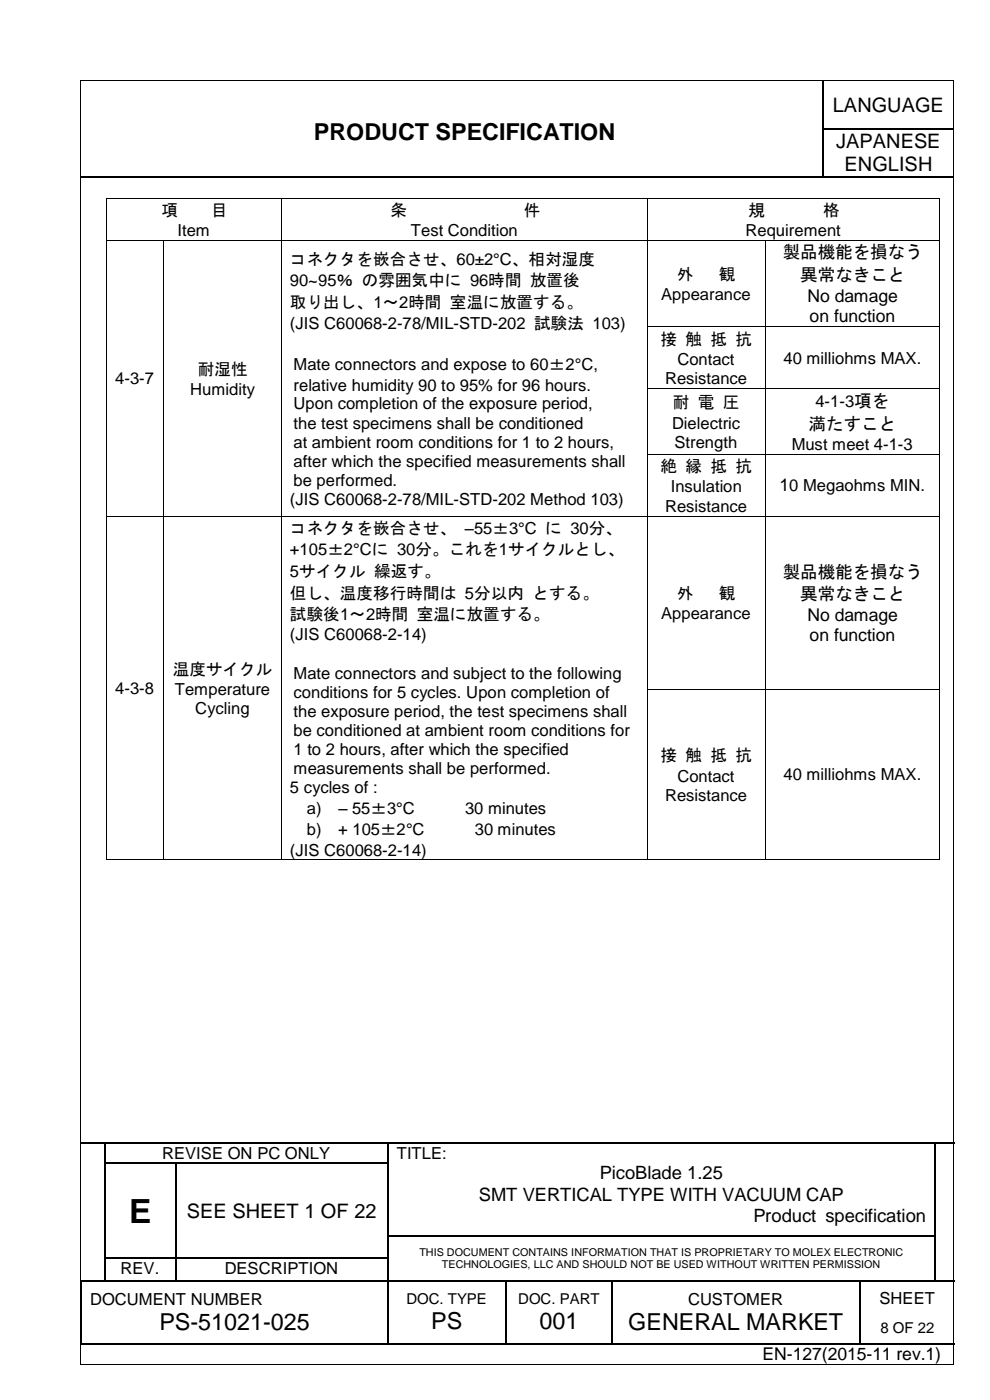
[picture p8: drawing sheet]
<svg xmlns="http://www.w3.org/2000/svg" width="210mm" height="297mm" viewBox="0 0 210 297" stroke-linecap="round" stroke-linejoin="round" font-family="sans-serif">
<defs><g id="words">
<text font-size="7.1" x="27.4" y="259.4">E</text>
<g font-size="5">
<text x="66.6" y="29.6">PRODUCT SPECIFICATION</text>
<text x="91.4" y="282">PS</text>
<text x="114.4" y="282">001</text>
<text x="33.8" y="282.2">PS-51021-025</text>
<text x="133.2" y="282.2">GENERAL MARKET</text>
</g>
<g font-size="4.2">
<text x="176.6" y="23.7">LANGUAGE</text>
<text x="177.3" y="31.5">JAPANESE</text>
<text x="179.1" y="36.3">ENGLISH</text>
<text x="39.6" y="258.4">SEE SHEET 1 OF 22</text>
</g>
<g font-size="3.9">
<text x="127.2" y="250.2">PicoBlade 1.25</text>
<text x="101.5" y="254.7">SMT VERTICAL TYPE WITH VACUUM CAP</text>
<text x="159.7" y="259.2">Product specification</text>
</g>
<g font-size="3.7">
<text x="165.9" y="54.8">製品機能を損なう</text>
<text x="169.7" y="59.7">異常なきこと</text>
<text x="171.2" y="64.1">No damage</text>
<text x="171.7" y="68.4">on function</text>
<text x="171.4" y="91.2">満たすこと</text>
<text x="165.3" y="104.2">10 Megaohms MIN.</text>
<text x="165.9" y="122.5">製品機能を損なう</text>
<text x="169.7" y="127.4">異常なきこと</text>
<text x="171.2" y="131.8">No damage</text>
<text x="171.7" y="136.1">on function</text>
<text x="161.6" y="288.6">EN-127(2015-11 rev.1)</text>
</g>
<g font-size="3.5">
<text x="34.2" y="45.9">項</text>
<text x="44.8" y="45.9">目</text>
<text x="82.8" y="45.9">条</text>
<text x="111" y="45.9">件</text>
<text x="158.7" y="45.9">規</text>
<text x="174.5" y="45.9">格</text>
<text x="37.6" y="50.1">Item</text>
<text x="87.1" y="50.1">Test Condition</text>
<text x="158.1" y="50.1">Requirement</text>
<text x="61.5" y="56.1">コネクタを嵌合させ、60±2°C、相対湿度</text>
<text x="143.5" y="59.4">外</text>
<text x="152.4" y="59.4">観</text>
<text x="61.5" y="60.7">90~95％ の雰囲気中に 96時間 放置後</text>
<text x="61.5" y="65.3">取り出し、1～2時間 室温に放置する。</text>
<text x="140.2" y="63.7">Appearance</text>
<text x="61.5" y="69.9">(JIS C60068-2-78/MIL-STD-202 試験法 103)</text>
<text x="140" y="73.1">接 触 抵 抗</text>
<text x="143.6" y="77.4">Contact</text>
<text x="166.1" y="77.1">40 milliohms MAX.</text>
<text x="24.4" y="81.5">4-3-7</text>
<text x="40.4" y="83.8">Humidity</text>
<text x="41.9" y="79.5">耐湿性</text>
<text x="62.2" y="78.5">Mate connectors and expose to 60±2°C,</text>
<text x="62.2" y="82.9">relative humidity 90 to 95% for 96 hours.</text>
<text x="141" y="81.5">Resistance</text>
<text x="62.2" y="86.9">Upon completion of the exposure period,</text>
<text x="142.6" y="86.7">耐 電 圧</text>
<text x="172.9" y="86.3">4-1-3項を</text>
<text x="62.2" y="90.9">the test specimens shall be conditioned</text>
<text x="62.2" y="95">at ambient room conditions for 1 to 2 hours,</text>
<text x="142.5" y="90.9">Dielectric</text>
<text x="143" y="95">Strength</text>
<text x="167.8" y="95.5">Must meet 4-1-3</text>
<text x="62.2" y="99.1">after which the specified measurements shall</text>
<text x="140.1" y="100.2">絶 縁 抵 抗</text>
<text x="61.5" y="107.2">(JIS C60068-2-78/MIL-STD-202 Method 103)</text>
<text x="62.2" y="103.1">be performed.</text>
<text x="142.2" y="104.5">Insulation</text>
<text x="61.5" y="113.2">コネクタを嵌合させ、 –55±3°C に 30分、</text>
<text x="141" y="108.5">Resistance</text>
<text x="61.5" y="117.8">+105±2°Cに 30分。これを1サイクルとし、</text>
<text x="61.5" y="122.4">5サイクル 繰返す。</text>
<text x="61.5" y="127">但し、温度移行時間は 5分以内 とする。</text>
<text x="61.5" y="131.5">試験後1～2時間 室温に放置する。</text>
<text x="140.2" y="131.4">Appearance</text>
<text x="143.5" y="127.1">外</text>
<text x="152.4" y="127.1">観</text>
<text x="61.5" y="135.8">(JIS C60068-2-14)</text>
<text x="36.6" y="143.2">温度サイクル</text>
<text x="62.2" y="144">Mate connectors and subject to the following</text>
<text x="24.4" y="147.2">4-3-8</text>
<text x="37.1" y="147.5">Temperature</text>
<text x="62.2" y="148">conditions for 5 cycles. Upon completion of</text>
<text x="41.4" y="151.5">Cycling</text>
<text x="62.2" y="152.1">the exposure period, the test specimens shall</text>
<text x="62.2" y="156.1">be conditioned at ambient room conditions for</text>
<text x="62.2" y="160.2">1 to 2 hours, after which the specified</text>
<text x="140" y="161.5">接 触 抵 抗</text>
<text x="62.2" y="164.2">measurements shall be performed.</text>
<text x="143.6" y="165.8">Contact</text>
<text x="166.1" y="165.5">40 milliohms MAX.</text>
<text x="61.5" y="168.3">5 cycles of :</text>
<text x="65" y="172.7">a)</text>
<text x="71.7" y="172.7">– 55±3°C</text>
<text x="98.6" y="172.7">30 minutes</text>
<text x="141" y="169.9">Resistance</text>
<text x="65" y="177.2">b)</text>
<text x="71.7" y="177.2">+ 105±2°C</text>
<text x="100.7" y="177.2">30 minutes</text>
<text x="61.5" y="181.6">(JIS C60068-2-14)</text>
<text x="34.4" y="245.8">REVISE ON PC ONLY</text>
<text x="84.1" y="245.8">TITLE:</text>
<text x="25.6" y="270.4">REV.</text>
<text x="47.6" y="270.4">DESCRIPTION</text>
<text x="19.1" y="276.8">DOCUMENT NUMBER</text>
<text x="145.9" y="276.8">CUSTOMER</text>
<text x="186.5" y="276.6">SHEET</text>
</g>
<g font-size="3.2">
<text x="86.2" y="276.7">DOC. TYPE</text>
<text x="109.9" y="276.7">DOC. PART</text>
<text x="186.6" y="282.8">8 OF 22</text>
</g>
<g font-size="2.3">
<text x="88.9" y="266.5">THIS DOCUMENT CONTAINS INFORMATION THAT IS PROPRIETARY TO MOLEX ELECTRONIC</text>
<text x="93.7" y="269.1">TECHNOLOGIES, LLC AND SHOULD NOT BE USED WITHOUT WRITTEN PERMISSION</text>
</g>
</g></defs>
<g fill="none" stroke="#000" stroke-width=".25">
<path d="M174.6 17.1v10.2M17.2 37.5h157.2M174.6 27.5v9.9M174.7 27.4h27.4M174.7 37.5h27.4M17.2 242.4h4.9M22.2 242.6v4M22.2 246.9v4.8M22.2 252v4.9M22.2 257.1v4.9M22.3 242.4h59.8M22.3 246.8h14.8"/>
<path d="M37.2 246.9v4.8M37.2 252v4.9M37.2 257.1v4.9M37.3 246.8h44.8M82.2 242.6v4M82.2 246.9v4.8M82.2 252v4.9M82.2 257.1v4.9M82.4 242.4h115.7M198.2 242.6v4M198.2 246.9v4.8M198.2 252v4.9"/>
<path d="M198.2 257.1v4.9M198.4 242.4h4M17.2 271.9v13M17.6 271.8h4.5M22.2 262.3v4.6M22.2 267.1v4.6M22.3 267h14.8M22.3 271.8h14.8M37.2 262.3v4.6M37.2 267.1v4.6M37.3 267h44.8M37.3 271.8h44.8"/>
<path d="M82.2 262.3v4.6M82.2 267.1v4.6M82.2 271.9v13M82.4 262.2h115.7M82.4 271.8h24.7M107.2 271.9v13M107.3 271.8h22.3M129.7 271.9v13M129.9 271.8h52.2M182.2 271.9v13M182.4 271.8h15.7M198.2 262.3v4.6"/>
<path d="M198.2 267.1v4.6M198.4 271.8h4M17.3 285.1h64.8M82.4 285.1h24.7M107.3 285.1h22.3M129.9 285.1h52.2M182.4 285.1h20"/>
</g>
<g fill="#000">
<path d="M17 16.9h.2v.2h-.2z" fill-rule="evenodd"/>
<path d="M17 16.9h.2v.2h-.2z" fill-rule="evenodd"/>
<path d="M202.1 16.9h.2v.2h-.2z" fill-rule="evenodd"/>
<path d="M202.1 16.9h.2v.2h-.2z" fill-rule="evenodd"/>
<path d="M174.4 27.3h.3v.2h-.3z" fill-rule="evenodd"/>
<path d="M174.4 37.4h.3v.2h-.3z" fill-rule="evenodd"/>
<path d="M22.4 42.1h.2v.2h-.2z" fill-rule="evenodd"/>
<path d="M22.4 42.1h.2v.2h-.2z" fill-rule="evenodd"/>
<path d="M22.4 50.9h.2v.2h-.2z" fill-rule="evenodd"/>
<path d="M34.6 50.9h.2v.2h-.2z" fill-rule="evenodd"/>
<path d="M59.6 42.1h.2v.2h-.2z" fill-rule="evenodd"/>
<path d="M59.6 50.9h.2v.2h-.2z" fill-rule="evenodd"/>
<path d="M137.1 42.1h.2v.2h-.2z" fill-rule="evenodd"/>
<path d="M137.1 50.9h.2v.2h-.2z" fill-rule="evenodd"/>
<path d="M162.2 50.9h.1v.2h-.1z" fill-rule="evenodd"/>
<path d="M199.1 42.1h.2v.2h-.2z" fill-rule="evenodd"/>
<path d="M199.1 42.1h.2v.2h-.2z" fill-rule="evenodd"/>
<path d="M199.1 50.9h.2v.2h-.2z" fill-rule="evenodd"/>
<path d="M22.4 69.3h.2v.1h-.2z" fill-rule="evenodd"/>
<path d="M34.6 69.3h.2v.1h-.2z" fill-rule="evenodd"/>
<path d="M59.6 69.3h.2v.1h-.2z" fill-rule="evenodd"/>
<path d="M137.1 69.3h.2v.1h-.2z" fill-rule="evenodd"/>
<path d="M162.2 69.3h.1v.1h-.1z" fill-rule="evenodd"/>
<path d="M199.1 69.3h.2v.1h-.2z" fill-rule="evenodd"/>
<path d="M22.4 82.4h.2v.2h-.2z" fill-rule="evenodd"/>
<path d="M22.4 96.3h.2v.2h-.2z" fill-rule="evenodd"/>
<path d="M34.6 82.4h.2v.2h-.2z" fill-rule="evenodd"/>
<path d="M34.6 96.3h.2v.2h-.2z" fill-rule="evenodd"/>
<path d="M59.6 82.4h.2v.2h-.2z" fill-rule="evenodd"/>
<path d="M59.6 96.3h.2v.2h-.2z" fill-rule="evenodd"/>
<path d="M137.1 82.4h.2v.2h-.2z" fill-rule="evenodd"/>
<path d="M137.1 96.3h.2v.2h-.2z" fill-rule="evenodd"/>
<path d="M162.2 82.4h.1v.2h-.1z" fill-rule="evenodd"/>
<path d="M162.2 96.3h.1v.2h-.1z" fill-rule="evenodd"/>
<path d="M199.1 82.4h.2v.2h-.2z" fill-rule="evenodd"/>
<path d="M199.1 96.3h.2v.2h-.2z" fill-rule="evenodd"/>
<path d="M22.4 109.5h.2v.2h-.2z" fill-rule="evenodd"/>
<path d="M34.6 109.5h.2v.2h-.2z" fill-rule="evenodd"/>
<path d="M59.6 109.5h.2v.2h-.2z" fill-rule="evenodd"/>
<path d="M137.1 109.5h.2v.2h-.2z" fill-rule="evenodd"/>
<path d="M162.2 109.5h.1v.2h-.1z" fill-rule="evenodd"/>
<path d="M199.1 109.5h.2v.2h-.2z" fill-rule="evenodd"/>
<path d="M22.4 146.1h.2v.2h-.2z" fill-rule="evenodd"/>
<path d="M34.6 146.1h.2v.2h-.2z" fill-rule="evenodd"/>
<path d="M59.6 146.1h.2v.2h-.2z" fill-rule="evenodd"/>
<path d="M137.1 146.1h.2v.2h-.2z" fill-rule="evenodd"/>
<path d="M162.2 146.1h.1v.2h-.1z" fill-rule="evenodd"/>
<path d="M199.1 146.1h.2v.2h-.2z" fill-rule="evenodd"/>
<path d="M22.4 182.4h.2v.1h-.2z" fill-rule="evenodd"/>
<path d="M22.4 182.4h.2v.1h-.2z" fill-rule="evenodd"/>
<path d="M34.6 182.4h.2v.1h-.2z" fill-rule="evenodd"/>
<path d="M59.6 182.4h.2v.1h-.2z" fill-rule="evenodd"/>
<path d="M137.1 182.4h.2v.1h-.2z" fill-rule="evenodd"/>
<path d="M162.2 182.4h.1v.1h-.1z" fill-rule="evenodd"/>
<path d="M199.1 182.4h.2v.1h-.2z" fill-rule="evenodd"/>
<path d="M199.1 182.4h.2v.1h-.2z" fill-rule="evenodd"/>
<path d="M22.1 242.3h.2v.3h-.2z" fill-rule="evenodd"/>
<path d="M22.1 246.6h.2v.3h-.2z" fill-rule="evenodd"/>
<path d="M22.1 251.7h.2v.3h-.2z" fill-rule="evenodd"/>
<path d="M22.1 256.9h.2v.2h-.2z" fill-rule="evenodd"/>
<path d="M37.1 246.6h.2v.3h-.2z" fill-rule="evenodd"/>
<path d="M37.1 251.7h.2v.3h-.2z" fill-rule="evenodd"/>
<path d="M37.1 256.9h.2v.2h-.2z" fill-rule="evenodd"/>
<path d="M82.1 242.3h.3v.3h-.3z" fill-rule="evenodd"/>
<path d="M82.1 246.6h.3v.3h-.3z" fill-rule="evenodd"/>
<path d="M82.1 251.7h.3v.3h-.3z" fill-rule="evenodd"/>
<path d="M82.1 256.9h.3v.2h-.3z" fill-rule="evenodd"/>
<path d="M198.1 242.3h.3v.3h-.3z" fill-rule="evenodd"/>
<path d="M198.1 246.6h.3v.3h-.3z" fill-rule="evenodd"/>
<path d="M198.1 251.7h.3v.3h-.3z" fill-rule="evenodd"/>
<path d="M198.1 256.9h.3v.2h-.3z" fill-rule="evenodd"/>
<path d="M17.1 271.7h.2v.2h-.2z" fill-rule="evenodd"/>
<path d="M17.1 271.7h.2v.2h-.2z" fill-rule="evenodd"/>
<path d="M17.3 271.7h.3v.2h-.3z" fill-rule="evenodd"/>
<path d="M22.1 262h.2v.3h-.2z" fill-rule="evenodd"/>
<path d="M22.1 266.9h.2v.2h-.2z" fill-rule="evenodd"/>
<path d="M22.1 271.7h.2v.2h-.2z" fill-rule="evenodd"/>
<path d="M37.1 262h.2v.3h-.2z" fill-rule="evenodd"/>
<path d="M37.1 266.9h.2v.2h-.2z" fill-rule="evenodd"/>
<path d="M37.1 271.7h.2v.2h-.2z" fill-rule="evenodd"/>
<path d="M82.1 262h.3v.3h-.3z" fill-rule="evenodd"/>
<path d="M82.1 266.9h.3v.2h-.3z" fill-rule="evenodd"/>
<path d="M82.1 271.7h.3v.2h-.3z" fill-rule="evenodd"/>
<path d="M107.1 271.7h.2v.2h-.2z" fill-rule="evenodd"/>
<path d="M129.6 271.7h.3v.2h-.3z" fill-rule="evenodd"/>
<path d="M182.1 271.7h.3v.2h-.3z" fill-rule="evenodd"/>
<path d="M198.1 262h.3v.3h-.3z" fill-rule="evenodd"/>
<path d="M198.1 266.9h.3v.2h-.3z" fill-rule="evenodd"/>
<path d="M198.1 271.7h.3v.2h-.3z" fill-rule="evenodd"/>
<path d="M17 289.4h.2v.2h-.2z" fill-rule="evenodd"/>
<path d="M17 289.4h.2v.2h-.2z" fill-rule="evenodd"/>
<path d="M17.1 284.9h.2v.3h-.2z" fill-rule="evenodd"/>
<path d="M17.1 284.9h.2v.3h-.2z" fill-rule="evenodd"/>
<path d="M82.1 284.9h.3v.3h-.3z" fill-rule="evenodd"/>
<path d="M107.1 284.9h.2v.3h-.2z" fill-rule="evenodd"/>
<path d="M129.6 284.9h.3v.3h-.3z" fill-rule="evenodd"/>
<path d="M182.1 284.9h.3v.3h-.3z" fill-rule="evenodd"/>
<path d="M202.1 289.4h.2v.2h-.2z" fill-rule="evenodd"/>
<path d="M202.1 289.4h.2v.2h-.2z" fill-rule="evenodd"/>
</g>
<g fill="none" stroke="#000" stroke-width=".21">
<path d="M17.1 17.1v272.3M17.2 17h184.9M202.2 17.1v272.3M22.5 42.3v8.6M22.5 51.1v18.2M22.6 42.2h37M22.6 51h12M34.7 51.1v18.2M34.8 51h24.8M59.7 42.3v8.6M59.7 51.1v18.2M59.8 42.2h77.3"/>
<path d="M59.8 51h77.3M137.2 42.3v8.6M137.2 51.1v18.2M137.3 42.2h61.8M137.3 51h24.9M162.3 51.1v18.2M162.3 51h36.8M199.2 42.3v8.6M199.2 51.1v18.2M22.5 69.4v13M34.7 69.4v13M59.7 69.4v13"/>
<path d="M137.2 69.4v13M137.3 69.3h24.9M162.3 69.4v13M162.3 69.3h36.8M199.2 69.4v13M22.5 82.6v13.7M22.5 96.5v13M34.7 82.6v13.7M34.7 96.5v13M59.7 82.6v13.7M59.7 96.5v13M137.2 82.6v13.7"/>
<path d="M137.2 96.5v13M137.3 82.5h24.9M137.3 96.4h24.9M162.3 82.6v13.7M162.3 96.5v13M162.3 82.5h36.8M162.3 96.4h36.8M199.2 82.6v13.7M199.2 96.5v13M22.5 109.7v36.4M22.6 109.6h12M34.7 109.7v36.4"/>
<path d="M34.8 109.6h24.8M59.7 109.7v36.4M59.8 109.6h77.3M137.2 109.7v36.4M137.3 109.6h24.9M162.3 109.7v36.4M162.3 109.6h36.8M199.2 109.7v36.4M22.5 146.3v36.1M34.7 146.3v36.1M59.7 146.3v36.1M137.2 146.3v36.1"/>
<path d="M137.3 146.2h24.9M162.3 146.3v36.1M162.3 146.2h36.8M199.2 146.3v36.1M22.6 182.4h12M34.8 182.4h24.8M59.8 182.4h77.3M137.3 182.4h24.9M162.3 182.4h36.8M17.2 289.5h184.9"/>
</g>
<use href="#words"/>
</svg>
